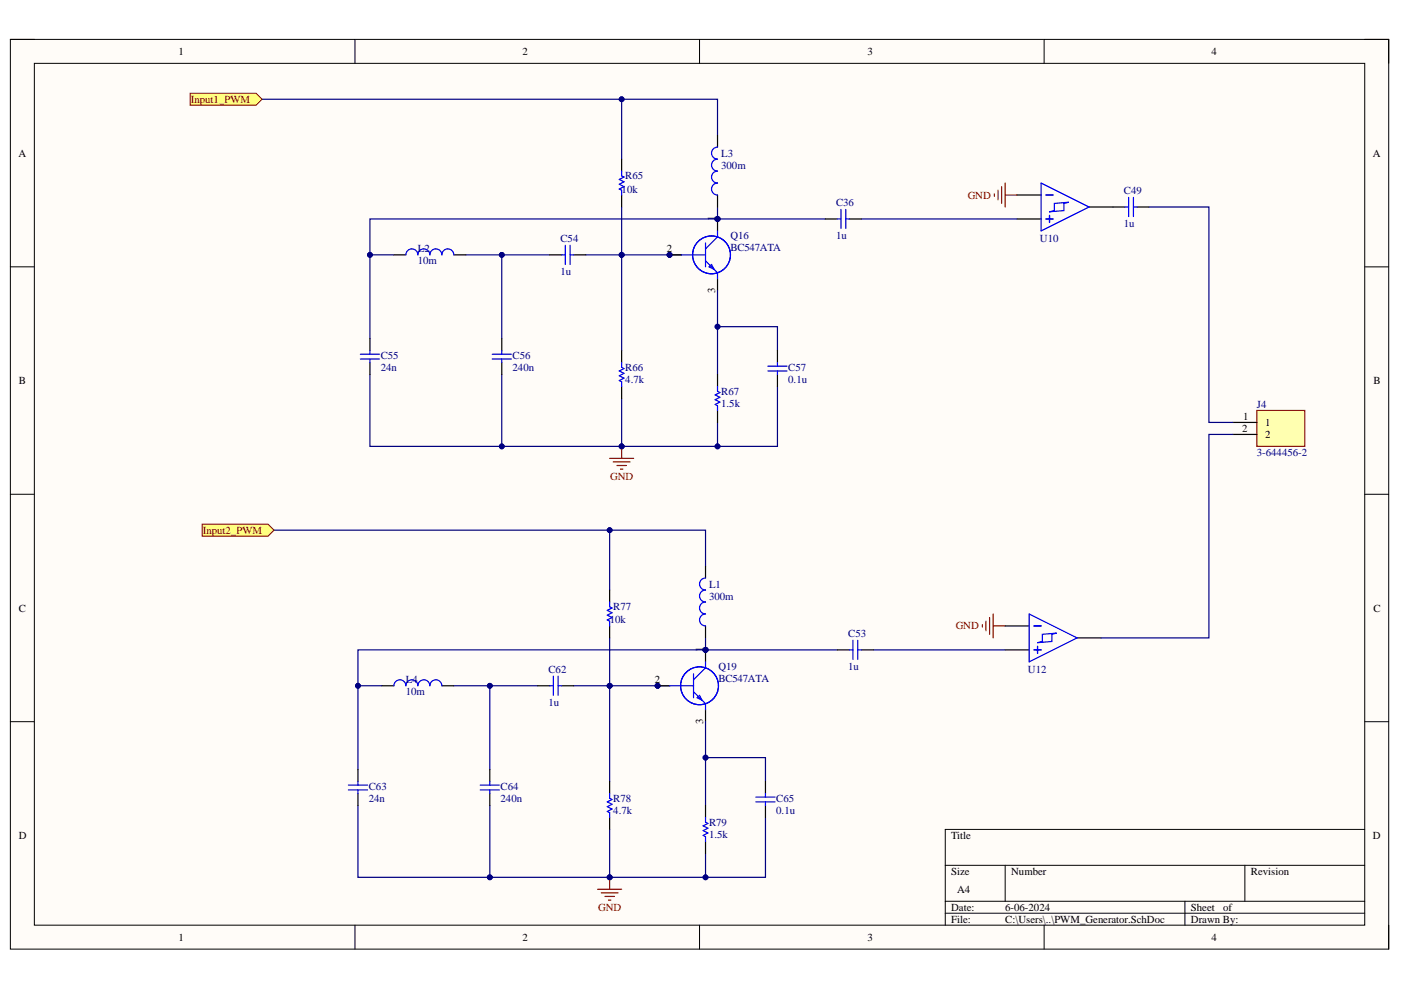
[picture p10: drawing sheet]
<svg xmlns="http://www.w3.org/2000/svg" width="297mm" height="210mm" viewBox="0 0 297 210" stroke-linecap="round" stroke-linejoin="round" font-family="sans-serif">
<defs><g id="words">
<g font-size="2.3">
<text x="37.8" y="11.7">1</text>
<text x="110.7" y="11.7">2</text>
<text x="183.9" y="11.7">3</text>
<text x="256.8" y="11.7">4</text>
<text x="3.9" y="33.2">A</text>
<text x="291.1" y="33.2">A</text>
<text x="151.6" y="46.9" transform="rotate(-90 151.6 46.9)">1</text>
<text x="141.4" y="53.5">2</text>
<text x="151.6" y="62.1" transform="rotate(-90 151.6 62.1)">3</text>
<text x="4" y="81.4">B</text>
<text x="291.2" y="81.4">B</text>
<text x="263.6" y="89.1">1</text>
<text x="263.4" y="91.6">2</text>
<text x="268.3" y="90.3">1</text>
<text x="268.3" y="92.9">2</text>
<text x="4" y="129.7">C</text>
<text x="291.2" y="129.7">C</text>
<text x="149.1" y="138.3" transform="rotate(-90 149.1 138.3)">1</text>
<text x="138.9" y="144.9">2</text>
<text x="149.1" y="153.5" transform="rotate(-90 149.1 153.5)">3</text>
<text x="4" y="177.9">D</text>
<text x="201.7" y="177.9">Title</text>
<text x="291.1" y="177.9">D</text>
<text x="201.7" y="185.5">Size</text>
<text x="214.4" y="185.5">Number</text>
<text x="265.2" y="185.5">Revision</text>
<text x="202.9" y="189.3">A4</text>
<text x="201.7" y="193.1">Date:</text>
<text x="201.7" y="195.6">File:</text>
<text x="213.1" y="193.1">6-06-2024</text>
<text x="213.1" y="195.6">C:\Users\..\PWM_Generator.SchDoc</text>
<text x="252.5" y="193.1">Sheet</text>
<text x="252.5" y="195.6">Drawn By:</text>
<text x="259.3" y="193.1">of</text>
<text x="37.8" y="199.5">1</text>
<text x="110.7" y="199.5">2</text>
<text x="183.9" y="199.5">3</text>
<text x="256.8" y="199.5">4</text>
</g>
<g font-size="2.3" fill="#800000">
<text x="40.5" y="21.8">Input1_PWM</text>
<text x="205.2" y="42.1">GND</text>
<text x="129.4" y="101.7">GND</text>
<text x="43" y="113.1">Input2_PWM</text>
<text x="202.6" y="133.5">GND</text>
<text x="126.8" y="193.1">GND</text>
</g>
<g font-size="2.3" fill="#000080">
<text x="152.9" y="35.8">300m</text>
<text x="152.9" y="33.2">L3</text>
<text x="131.8" y="40.8">10k</text>
<text x="132.6" y="38.1">R65</text>
<text x="238.3" y="41.1">C49</text>
<text x="177.3" y="43.6">C36</text>
<text x="88.6" y="53.5">L2</text>
<text x="118.8" y="51.2">C54</text>
<text x="154.8" y="50.7">Q16</text>
<text x="154.8" y="53.3">BC547ATA</text>
<text x="177.3" y="50.7">1u</text>
<text x="220.5" y="51.2">U10</text>
<text x="238.3" y="48.2">1u</text>
<text x="88.6" y="56">10m</text>
<text x="118.8" y="58.3">1u</text>
<text x="80.7" y="76.1">C55</text>
<text x="108.7" y="76.1">C56</text>
<text x="80.7" y="78.6">24n</text>
<text x="108.7" y="78.6">240n</text>
<text x="132.6" y="81.2">4.7k</text>
<text x="132.6" y="78.6">R66</text>
<text x="152.9" y="83.7">R67</text>
<text x="167.1" y="81.2">0.1u</text>
<text x="167.1" y="78.6">C57</text>
<text x="152.9" y="86.2">1.5k</text>
<text x="266.5" y="86.5">J4</text>
<text x="266.5" y="96.7">3-644456-2</text>
<text x="150.3" y="124.6">L1</text>
<text x="130" y="129.4">R77</text>
<text x="150.3" y="127.1">300m</text>
<text x="129.3" y="132.2">10k</text>
<text x="179.8" y="135">C53</text>
<text x="116.3" y="142.6">C62</text>
<text x="152.3" y="142.1">Q19</text>
<text x="179.8" y="142.1">1u</text>
<text x="217.9" y="142.6">U12</text>
<text x="86.1" y="147.4">10m</text>
<text x="86.1" y="144.9">L4</text>
<text x="116.3" y="149.7">1u</text>
<text x="152.3" y="144.6">BC547ATA</text>
<text x="78.2" y="167.5">C63</text>
<text x="106.1" y="167.5">C64</text>
<text x="78.2" y="170">24n</text>
<text x="106.1" y="170">240n</text>
<text x="130" y="172.6">4.7k</text>
<text x="130" y="170">R78</text>
<text x="164.6" y="172.6">0.1u</text>
<text x="164.6" y="170">C65</text>
<text x="150.3" y="177.6">1.5k</text>
<text x="150.3" y="175.1">R79</text>
</g>
</g></defs>
<path d="M2.2 8.4h292.2v192.8h-292.2z" fill-rule="evenodd" fill="#fffcf8"/>
<path d="M2.2 8.4h292.2v192.8h-292.2z" fill="none" stroke="#000" stroke-width=".21"/>
<path d="M7.3 13.4h282v182.8h-282z" fill-rule="evenodd" fill="#fffcf8"/>
<g fill="none" stroke="#000" stroke-width=".21">
<path d="M2.2 8.4h5.1M7.3 13.4h282v182.8h-282zM75.3 8.4v5M148.3 8.4v5M221.4 8.4v5M289.3 8.4h5.1v5M2.2 56.6h5.1M289.3 56.6h5.1M2.2 104.8h5.1M289.3 104.8h5.1M2.2 153h5.1M289.3 153h5.1"/>
<path d="M289.3 175.9h-88.9v20.3M75.3 196.2v5M148.3 196.2v5M200.4 183.5h88.9M200.4 191.1h88.9M200.4 193.6h88.9M213.1 183.5v7.6M221.4 196.2v5M251.2 191.1v5.1M263.9 183.5v7.6M294.4 196.2v5"/>
</g>
<path d="M55.6 21h76.2" fill="none" stroke="#000080" stroke-width=".25"/>
<circle cx="131.8" cy="21" r=".51" fill="#000080"/>
<circle cx="131.8" cy="21" r=".51" fill="none" stroke="#000080" stroke-width=".21"/>
<path d="M40.3 19.8h14l1.3 1.2-1.3 1.3h-14z" fill-rule="evenodd" fill="#ffff80"/>
<path d="M40.3 19.8h14l1.3 1.2-1.3 1.3h-14z" fill="none" stroke="#800000" stroke-width=".21"/>
<path d="M152.1 28.7v-7.7h-20.3v12.7" fill="none" stroke="#000080" stroke-width=".25"/>
<circle cx="131.8" cy="21" r=".51" fill="#000080"/>
<circle cx="131.8" cy="21" r=".51" fill="none" stroke="#000080" stroke-width=".21"/>
<path d="M212.4 39.6v3.5M213.1 38.8v5.1M210.8 41.1v.5M211.6 40.3v2.1M213.1 41.3h2.6" fill="none" stroke="#800000" stroke-width=".25"/>
<path d="M215.7 41.3h5M215.7 46.4h5M230.9 43.9h5.1" fill="none" stroke="#000" stroke-width=".25"/>
<path d="M220.7 38.8l10.2 5.1-10.2 5.1zM221.8 41.3h1.5M221.8 46.4h1.5M222.5 45.7v1.5M223.5 43.1l3.1-.2-1 .2v1.6l-3.1 .2 1-.2z" fill="none" stroke="#00f" stroke-width=".25"/>
<path d="M131.8 43.9v10.1" fill="none" stroke="#000080" stroke-width=".25"/>
<circle cx="131.8" cy="54" r=".51" fill="#000080"/>
<circle cx="131.8" cy="54" r=".51" fill="none" stroke="#000080" stroke-width=".21"/>
<path d="M152.1 43.9v2.5" fill="none" stroke="#000080" stroke-width=".25"/>
<circle cx="152.1" cy="46.4" r=".51" fill="#000080"/>
<circle cx="152.1" cy="46.4" r=".51" fill="none" stroke="#000080" stroke-width=".21"/>
<path d="M131.8 33.7v2.6M152.1 28.7v2.5M131.8 41.3v2.6M152.1 41.3v2.6M236 43.9h2.5M241.1 43.9h2.5" fill="none" stroke="#000" stroke-width=".25"/>
<path d="M131.8 36.3v1l.5 .2-1 .5 1 .6-1 .5 1 .5-1 .5 .5 .2v1M152.1 31.2a1.27 1.27 0 0 0-1.2 1.3 1.27 1.27 0 0 0 1.2 1.2 1.27 1.27 0 0 0-1.2 1.3 1.27 1.27 0 0 0 1.2 1.3 1.27 1.27 0 0 0-1.2 1.2 1.27 1.27 0 0 0 1.2 1.3 1.27 1.27 0 0 0-1.2 1.3 1.27 1.27 0 0 0 1.2 1.2M238.5 43.9h.8M239.3 41.9v4M240.3 41.9v4M240.3 43.9h.8" fill="none" stroke="#00f" stroke-width=".25"/>
<path d="M152.1 46.4h22.9" fill="none" stroke="#000080" stroke-width=".25"/>
<circle cx="152.1" cy="46.4" r=".51" fill="#000080"/>
<circle cx="152.1" cy="46.4" r=".51" fill="none" stroke="#000080" stroke-width=".21"/>
<path d="M78.4 54h5.1M182.6 46.4h33.1" fill="none" stroke="#000080" stroke-width=".25"/>
<path d="M175 46.4h2.5M180.1 46.4h2.5" fill="none" stroke="#000" stroke-width=".25"/>
<path d="M177.5 46.4h.8M178.3 44.4v4.1M179.3 44.4v4.1M179.3 46.4h.8" fill="none" stroke="#00f" stroke-width=".25"/>
<circle cx="78.4" cy="54" r=".51" fill="#000080"/>
<circle cx="78.4" cy="54" r=".51" fill="none" stroke="#000080" stroke-width=".21"/>
<path d="M131.8 54h12.7" fill="none" stroke="#000080" stroke-width=".25"/>
<circle cx="131.8" cy="54" r=".51" fill="#000080"/>
<circle cx="131.8" cy="54" r=".51" fill="none" stroke="#000080" stroke-width=".21"/>
<circle cx="142" cy="54" r=".51" fill="#000080"/>
<circle cx="142" cy="54" r=".51" fill="none" stroke="#000080" stroke-width=".21"/>
<path d="M124.2 54h7.6v20.3" fill="none" stroke="#000080" stroke-width=".25"/>
<circle cx="131.8" cy="54" r=".51" fill="#000080"/>
<circle cx="131.8" cy="54" r=".51" fill="none" stroke="#000080" stroke-width=".21"/>
<path d="M98.8 54h7.6v17.8" fill="none" stroke="#000080" stroke-width=".25"/>
<circle cx="106.4" cy="54" r=".51" fill="#000080"/>
<circle cx="106.4" cy="54" r=".51" fill="none" stroke="#000080" stroke-width=".21"/>
<path d="M106.4 54h10.1" fill="none" stroke="#000080" stroke-width=".25"/>
<circle cx="106.4" cy="54" r=".51" fill="#000080"/>
<circle cx="106.4" cy="54" r=".51" fill="none" stroke="#000080" stroke-width=".21"/>
<path d="M83.5 54h2.6M96.2 54h2.6M116.5 54h2.6M121.6 54h2.6" fill="none" stroke="#000" stroke-width=".25"/>
<path d="M86.1 54a1.27 1.27 0 0 1 1.2-1.2 1.27 1.27 0 0 1 1.3 1.2 1.27 1.27 0 0 1 1.3-1.2 1.27 1.27 0 0 1 1.2 1.2 1.27 1.27 0 0 1 1.3-1.2 1.27 1.27 0 0 1 1.3 1.2 1.27 1.27 0 0 1 1.3-1.2 1.27 1.27 0 0 1 1.2 1.2M119.1 54h.8M119.9 52v4.1M120.9 52v4.1M120.9 54h.7" fill="none" stroke="#00f" stroke-width=".25"/>
<circle cx="142" cy="54" r=".51" fill="#000080"/>
<circle cx="142" cy="54" r=".51" fill="none" stroke="#000080" stroke-width=".21"/>
<circle cx="152.1" cy="46.4" r=".51" fill="#000080"/>
<circle cx="152.1" cy="46.4" r=".51" fill="none" stroke="#000080" stroke-width=".21"/>
<path d="M142 54h2.5" fill="none" stroke="#000" stroke-width=".25"/>
<circle cx="142" cy="54" r=".51" fill="#000080"/>
<circle cx="142" cy="54" r=".51" fill="none" stroke="#000080" stroke-width=".21"/>
<path d="M152.1 46.4v2.6M152.1 59.1v2.5" fill="none" stroke="#000" stroke-width=".25"/>
<circle cx="152.1" cy="46.4" r=".51" fill="#000080"/>
<circle cx="152.1" cy="46.4" r=".51" fill="none" stroke="#000080" stroke-width=".21"/>
<g fill="none" stroke="#00f" stroke-width=".25">
<path d="M144.5 54h5.1M149.6 51.5v5.1M149.6 55.3l2.5 2.5v1.3M150.3 56.6l.6-.5 .5 1zM152.1 49v1.2l-2.5 2.6"/>
<circle cx="150.9" cy="54" r="4"/>
</g>
<path d="M152.1 69.3h12.7v5" fill="none" stroke="#000080" stroke-width=".25"/>
<circle cx="152.1" cy="69.3" r=".51" fill="#000080"/>
<circle cx="152.1" cy="69.3" r=".51" fill="none" stroke="#000080" stroke-width=".21"/>
<path d="M152.1 46.4h-73.7v25.4" fill="none" stroke="#000080" stroke-width=".25"/>
<circle cx="78.4" cy="54" r=".51" fill="#000080"/>
<circle cx="78.4" cy="54" r=".51" fill="none" stroke="#000080" stroke-width=".21"/>
<circle cx="152.1" cy="46.4" r=".51" fill="#000080"/>
<circle cx="152.1" cy="46.4" r=".51" fill="none" stroke="#000080" stroke-width=".21"/>
<path d="M78.4 79.4v15.2h28v-15.2" fill="none" stroke="#000080" stroke-width=".25"/>
<circle cx="106.4" cy="94.6" r=".51" fill="#000080"/>
<circle cx="106.4" cy="94.6" r=".51" fill="none" stroke="#000080" stroke-width=".21"/>
<path d="M152.1 61.6v17.8" fill="none" stroke="#000080" stroke-width=".25"/>
<circle cx="152.1" cy="69.3" r=".51" fill="#000080"/>
<circle cx="152.1" cy="69.3" r=".51" fill="none" stroke="#000080" stroke-width=".21"/>
<path d="M78.4 71.8v2.5M78.4 76.9v2.5M106.4 71.8v2.5M106.4 76.9v2.5" fill="none" stroke="#000" stroke-width=".25"/>
<path d="M76.4 75.1h4.1M76.4 76.1h4.1M78.4 74.3v.8M78.4 76.1v.8M104.4 75.1h4M104.4 76.1h4M106.4 74.3v.8M106.4 76.1v.8" fill="none" stroke="#00f" stroke-width=".25"/>
<path d="M164.8 82v12.6h-12.7" fill="none" stroke="#000080" stroke-width=".25"/>
<circle cx="152.1" cy="94.6" r=".51" fill="#000080"/>
<circle cx="152.1" cy="94.6" r=".51" fill="none" stroke="#000080" stroke-width=".21"/>
<path d="M164.8 74.3v2.6M164.8 79.4v2.6" fill="none" stroke="#000" stroke-width=".25"/>
<path d="M162.8 77.6h4.1M162.8 78.7h4.1M164.8 76.9v.7M164.8 78.7v.7" fill="none" stroke="#00f" stroke-width=".25"/>
<path d="M131.8 84.5v10.1h-25.4" fill="none" stroke="#000080" stroke-width=".25"/>
<circle cx="131.8" cy="94.6" r=".51" fill="#000080"/>
<circle cx="131.8" cy="94.6" r=".51" fill="none" stroke="#000080" stroke-width=".21"/>
<circle cx="106.4" cy="94.6" r=".51" fill="#000080"/>
<circle cx="106.4" cy="94.6" r=".51" fill="none" stroke="#000080" stroke-width=".21"/>
<path d="M131.8 74.3v2.6M131.8 82v2.5" fill="none" stroke="#000" stroke-width=".25"/>
<path d="M131.8 76.9v1l.5 .2-1 .6 1 .5-1 .5 1 .5-1 .5 .5 .2v1.1" fill="none" stroke="#00f" stroke-width=".25"/>
<path d="M152.1 89.6v5h-20.3" fill="none" stroke="#000080" stroke-width=".25"/>
<circle cx="152.1" cy="94.6" r=".51" fill="#000080"/>
<circle cx="152.1" cy="94.6" r=".51" fill="none" stroke="#000080" stroke-width=".21"/>
<circle cx="131.8" cy="94.6" r=".51" fill="#000080"/>
<circle cx="131.8" cy="94.6" r=".51" fill="none" stroke="#000080" stroke-width=".21"/>
<path d="M152.1 79.4v2.6M152.1 87v2.6" fill="none" stroke="#000" stroke-width=".25"/>
<path d="M152.1 82v1l.5 .2-1 .5 1 .5-1 .5 1 .6-1 .5 .5 .2v1" fill="none" stroke="#00f" stroke-width=".25"/>
<path d="M129.3 97.2h5M130 97.9h3.6M130.8 98.7h2M131.5 99.5h.6M131.8 94.6v2.6" fill="none" stroke="#800000" stroke-width=".25"/>
<circle cx="131.8" cy="94.6" r=".51" fill="#000080"/>
<circle cx="131.8" cy="94.6" r=".51" fill="none" stroke="#000080" stroke-width=".21"/>
<path d="M58.1 112.4h71.2" fill="none" stroke="#000080" stroke-width=".25"/>
<circle cx="129.3" cy="112.4" r=".51" fill="#000080"/>
<circle cx="129.3" cy="112.4" r=".51" fill="none" stroke="#000080" stroke-width=".21"/>
<path d="M42.9 111.1h13.9l1.3 1.3-1.3 1.3h-13.9z" fill-rule="evenodd" fill="#ffff80"/>
<path d="M42.9 111.1h13.9l1.3 1.3-1.3 1.3h-13.9z" fill="none" stroke="#800000" stroke-width=".21"/>
<path d="M149.6 120v-7.6h-20.3v12.7" fill="none" stroke="#000080" stroke-width=".25"/>
<circle cx="129.3" cy="112.4" r=".51" fill="#000080"/>
<circle cx="129.3" cy="112.4" r=".51" fill="none" stroke="#000080" stroke-width=".21"/>
<path d="M208.3 132.5v.5M209 131.7v2M209.8 130.9v3.6M210.6 130.2v5M210.6 132.7h2.5" fill="none" stroke="#800000" stroke-width=".25"/>
<path d="M213.1 132.7h5.1M213.1 137.8h5.1M228.4 135.2h5" fill="none" stroke="#000" stroke-width=".25"/>
<path d="M218.2 130.2l10.2 5-10.2 5.1zM219.2 132.7h1.5M219.2 137.8h1.5M220 137v1.6M221 134.5l3-.3-1 .3v1.5l-3 .3 1-.3z" fill="none" stroke="#00f" stroke-width=".25"/>
<path d="M129.3 135.2v10.2" fill="none" stroke="#000080" stroke-width=".25"/>
<circle cx="129.3" cy="145.4" r=".51" fill="#000080"/>
<circle cx="129.3" cy="145.4" r=".51" fill="none" stroke="#000080" stroke-width=".21"/>
<path d="M149.6 135.2v2.6" fill="none" stroke="#000080" stroke-width=".25"/>
<circle cx="149.6" cy="137.8" r=".51" fill="#000080"/>
<circle cx="149.6" cy="137.8" r=".51" fill="none" stroke="#000080" stroke-width=".21"/>
<path d="M129.3 125.1v2.5M129.3 132.7v2.5M149.6 120v2.6M149.6 132.7v2.5" fill="none" stroke="#000" stroke-width=".25"/>
<path d="M129.3 127.6v1.1l.5 .2-1.1 .5 1.1 .5-1.1 .5 1.1 .5-1.1 .5 .6 .3v1M149.6 122.6a1.27 1.27 0 0 0-1.3 1.2 1.27 1.27 0 0 0 1.3 1.3 1.27 1.27 0 0 0-1.3 1.3 1.27 1.27 0 0 0 1.3 1.2 1.27 1.27 0 0 0-1.3 1.3 1.27 1.27 0 0 0 1.3 1.3 1.27 1.27 0 0 0-1.3 1.2 1.27 1.27 0 0 0 1.3 1.3" fill="none" stroke="#00f" stroke-width=".25"/>
<path d="M149.6 137.8h27.9" fill="none" stroke="#000080" stroke-width=".25"/>
<circle cx="149.6" cy="137.8" r=".51" fill="#000080"/>
<circle cx="149.6" cy="137.8" r=".51" fill="none" stroke="#000080" stroke-width=".21"/>
<path d="M185.2 137.8h27.9M75.9 145.4h5.1" fill="none" stroke="#000080" stroke-width=".25"/>
<path d="M177.5 137.8h2.6M182.6 137.8h2.6" fill="none" stroke="#000" stroke-width=".25"/>
<path d="M180.1 137.8h.7M180.8 135.8v4M181.9 135.8v4M181.9 137.8h.7" fill="none" stroke="#00f" stroke-width=".25"/>
<circle cx="75.9" cy="145.4" r=".51" fill="#000080"/>
<circle cx="75.9" cy="145.4" r=".51" fill="none" stroke="#000080" stroke-width=".21"/>
<path d="M129.3 145.4h12.7" fill="none" stroke="#000080" stroke-width=".25"/>
<circle cx="129.3" cy="145.4" r=".51" fill="#000080"/>
<circle cx="129.3" cy="145.4" r=".51" fill="none" stroke="#000080" stroke-width=".21"/>
<circle cx="139.4" cy="145.4" r=".51" fill="#000080"/>
<circle cx="139.4" cy="145.4" r=".51" fill="none" stroke="#000080" stroke-width=".21"/>
<path d="M103.8 145.4h10.2" fill="none" stroke="#000080" stroke-width=".25"/>
<circle cx="103.8" cy="145.4" r=".51" fill="#000080"/>
<circle cx="103.8" cy="145.4" r=".51" fill="none" stroke="#000080" stroke-width=".21"/>
<path d="M96.2 145.4h7.6v17.8" fill="none" stroke="#000080" stroke-width=".25"/>
<circle cx="103.8" cy="145.4" r=".51" fill="#000080"/>
<circle cx="103.8" cy="145.4" r=".51" fill="none" stroke="#000080" stroke-width=".21"/>
<path d="M121.6 145.4h7.7v20.3" fill="none" stroke="#000080" stroke-width=".25"/>
<circle cx="129.3" cy="145.4" r=".51" fill="#000080"/>
<circle cx="129.3" cy="145.4" r=".51" fill="none" stroke="#000080" stroke-width=".21"/>
<path d="M81 145.4h2.5M93.7 145.4h2.5M114 145.4h2.5M119.1 145.4h2.5" fill="none" stroke="#000" stroke-width=".25"/>
<path d="M83.5 145.4a1.27 1.27 0 0 1 1.3-1.3 1.27 1.27 0 0 1 1.3 1.3 1.27 1.27 0 0 1 1.2-1.3 1.27 1.27 0 0 1 1.3 1.3 1.27 1.27 0 0 1 1.3-1.3 1.27 1.27 0 0 1 1.2 1.3 1.27 1.27 0 0 1 1.3-1.3 1.27 1.27 0 0 1 1.3 1.3M116.5 145.4h.8M117.3 143.4v4M118.3 143.4v4M118.3 145.4h.8" fill="none" stroke="#00f" stroke-width=".25"/>
<circle cx="139.4" cy="145.4" r=".51" fill="#000080"/>
<circle cx="139.4" cy="145.4" r=".51" fill="none" stroke="#000080" stroke-width=".21"/>
<circle cx="149.6" cy="137.8" r=".51" fill="#000080"/>
<circle cx="149.6" cy="137.8" r=".51" fill="none" stroke="#000080" stroke-width=".21"/>
<path d="M139.4 145.4h2.6" fill="none" stroke="#000" stroke-width=".25"/>
<circle cx="139.4" cy="145.4" r=".51" fill="#000080"/>
<circle cx="139.4" cy="145.4" r=".51" fill="none" stroke="#000080" stroke-width=".21"/>
<path d="M149.6 137.8v2.5M149.6 150.5v2.5" fill="none" stroke="#000" stroke-width=".25"/>
<circle cx="149.6" cy="137.8" r=".51" fill="#000080"/>
<circle cx="149.6" cy="137.8" r=".51" fill="none" stroke="#000080" stroke-width=".21"/>
<g fill="none" stroke="#00f" stroke-width=".25">
<path d="M142 145.4h5M147 142.9v5M147 146.7l2.6 2.5v1.3M147.8 147.9l.5-.5 .5 1zM149.6 140.3v1.3l-2.6 2.5"/>
<circle cx="148.3" cy="145.4" r="4"/>
</g>
<path d="M149.6 160.6h12.7v5.1" fill="none" stroke="#000080" stroke-width=".25"/>
<circle cx="149.6" cy="160.6" r=".51" fill="#000080"/>
<circle cx="149.6" cy="160.6" r=".51" fill="none" stroke="#000080" stroke-width=".21"/>
<path d="M149.6 137.8h-73.7v25.4" fill="none" stroke="#000080" stroke-width=".25"/>
<circle cx="75.9" cy="145.4" r=".51" fill="#000080"/>
<circle cx="75.9" cy="145.4" r=".51" fill="none" stroke="#000080" stroke-width=".21"/>
<circle cx="149.6" cy="137.8" r=".51" fill="#000080"/>
<circle cx="149.6" cy="137.8" r=".51" fill="none" stroke="#000080" stroke-width=".21"/>
<path d="M75.9 170.8v15.2h28v-15.2" fill="none" stroke="#000080" stroke-width=".25"/>
<circle cx="103.8" cy="186" r=".51" fill="#000080"/>
<circle cx="103.8" cy="186" r=".51" fill="none" stroke="#000080" stroke-width=".21"/>
<path d="M149.6 153v17.8" fill="none" stroke="#000080" stroke-width=".25"/>
<circle cx="149.6" cy="160.6" r=".51" fill="#000080"/>
<circle cx="149.6" cy="160.6" r=".51" fill="none" stroke="#000080" stroke-width=".21"/>
<path d="M75.9 163.2v2.5M75.9 168.2v2.6M103.8 163.2v2.5M103.8 168.2v2.6" fill="none" stroke="#000" stroke-width=".25"/>
<path d="M73.9 166.5h4M73.9 167.5h4M75.9 165.7v.8M75.9 167.5v.7M101.8 166.5h4.1M101.8 167.5h4.1M103.8 165.7v.8M103.8 167.5v.7" fill="none" stroke="#00f" stroke-width=".25"/>
<path d="M162.3 173.3v12.7h-12.7" fill="none" stroke="#000080" stroke-width=".25"/>
<circle cx="149.6" cy="186" r=".51" fill="#000080"/>
<circle cx="149.6" cy="186" r=".51" fill="none" stroke="#000080" stroke-width=".21"/>
<path d="M162.3 165.7v2.5M162.3 170.8v2.5" fill="none" stroke="#000" stroke-width=".25"/>
<path d="M160.3 169h4M160.3 170h4M162.3 168.2v.8M162.3 170v.8" fill="none" stroke="#00f" stroke-width=".25"/>
<path d="M129.3 175.9v10.1h-25.4" fill="none" stroke="#000080" stroke-width=".25"/>
<circle cx="129.3" cy="186" r=".51" fill="#000080"/>
<circle cx="129.3" cy="186" r=".51" fill="none" stroke="#000080" stroke-width=".21"/>
<circle cx="103.8" cy="186" r=".51" fill="#000080"/>
<circle cx="103.8" cy="186" r=".51" fill="none" stroke="#000080" stroke-width=".21"/>
<path d="M129.3 165.7v2.5M129.3 173.3v2.6" fill="none" stroke="#000" stroke-width=".25"/>
<path d="M129.3 168.2v1.1l.5 .2-1.1 .5 1.1 .5-1.1 .5 1.1 .5-1.1 .5 .6 .3v1" fill="none" stroke="#00f" stroke-width=".25"/>
<path d="M149.6 180.9v5.1h-20.3" fill="none" stroke="#000080" stroke-width=".25"/>
<circle cx="149.6" cy="186" r=".51" fill="#000080"/>
<circle cx="149.6" cy="186" r=".51" fill="none" stroke="#000080" stroke-width=".21"/>
<circle cx="129.3" cy="186" r=".51" fill="#000080"/>
<circle cx="129.3" cy="186" r=".51" fill="none" stroke="#000080" stroke-width=".21"/>
<path d="M149.6 170.8v2.5M149.6 178.4v2.5" fill="none" stroke="#000" stroke-width=".25"/>
<path d="M149.6 173.3v1l.5 .3-1 .5 1 .5-1 .5 1 .5-1 .5 .5 .3v1" fill="none" stroke="#00f" stroke-width=".25"/>
<path d="M126.7 188.5h5.1M127.5 189.3h3.5M128.2 190.1h2.1M129 190.8h.5M129.3 186v2.5" fill="none" stroke="#800000" stroke-width=".25"/>
<circle cx="129.3" cy="186" r=".51" fill="#000080"/>
<circle cx="129.3" cy="186" r=".51" fill="none" stroke="#000080" stroke-width=".21"/>
<path d="M266.5 87h10.1v7.6h-10.1z" fill-rule="evenodd" fill="#ffffb0"/>
<path d="M266.5 87h10.1v7.6h-10.1z" fill="none" stroke="#800000" stroke-width=".25"/>
<path d="M261.4 89.6h5.1M261.4 92.1h5.1" fill="none" stroke="#000" stroke-width=".25"/>
<path d="M243.6 43.9h12.7v45.7h5.1M261.4 92.1h-5.1v43.1h-22.9" fill="none" stroke="#000080" stroke-width=".25"/>
<use href="#words"/>
</svg>
